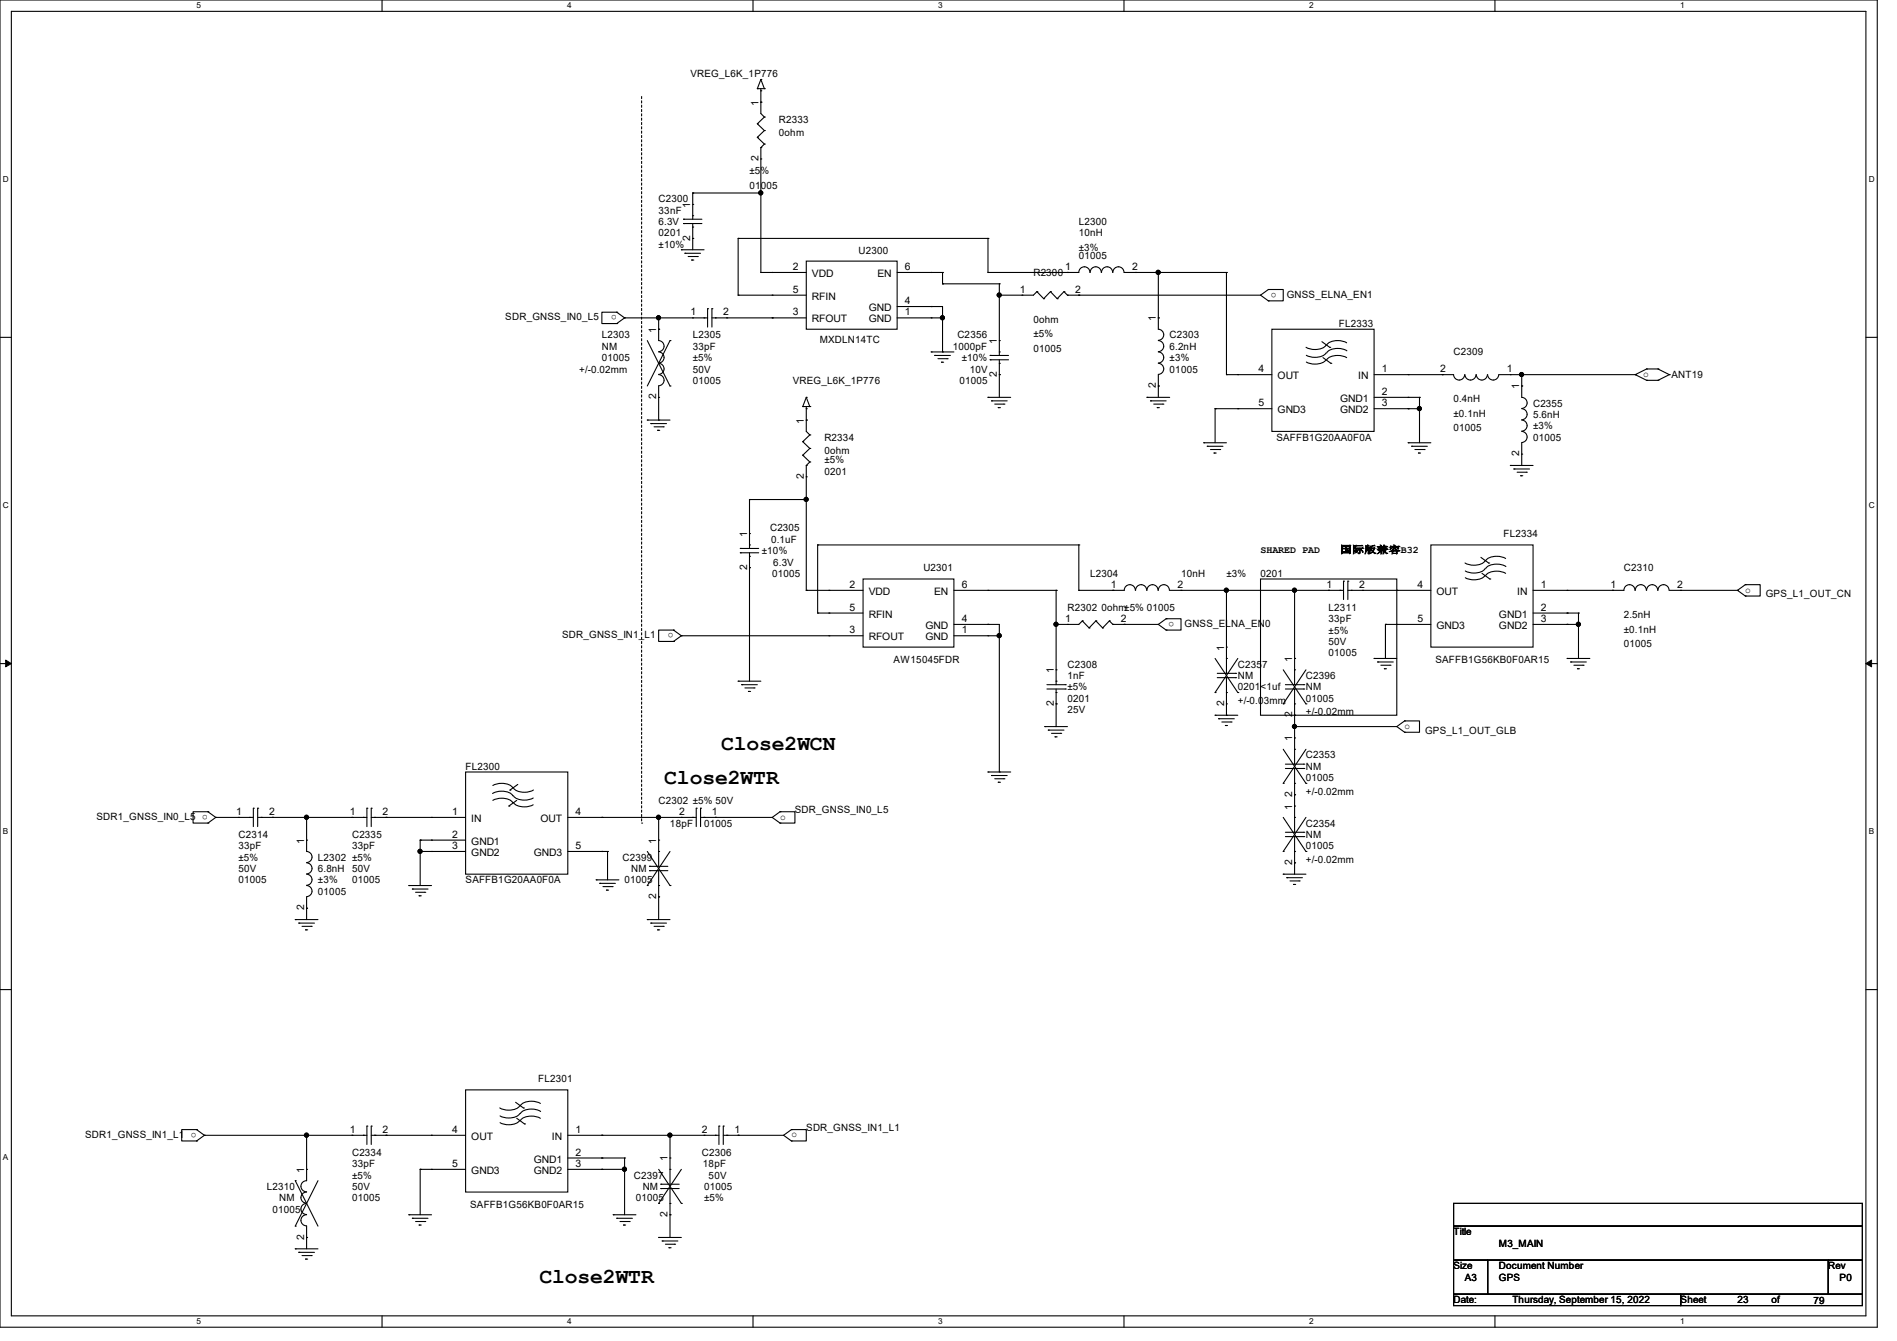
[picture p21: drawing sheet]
<svg xmlns="http://www.w3.org/2000/svg" width="297mm" height="210mm" viewBox="0 0 297 210" stroke-linecap="round" stroke-linejoin="round" font-family="sans-serif">
<defs><g id="words">
<g font-size="3.3">
<text x="112.9" y="117.4">Close2WCN</text>
<text x="104" y="122.8">Close2WTR</text>
<text x="84.5" y="201">Close2WTR</text>
</g>
<g font-size="1.6">
<text x="108.1" y="12.1">VREG_L6K_1P776</text>
<text x="118.7" y="16.5" transform="rotate(-90 118.7 16.5)">1</text>
<text x="122" y="19.2">R2333</text>
<text x="122" y="21.3">0ohm</text>
<text x="117.3" y="27.2">±5%</text>
<text x="117.3" y="29.6">01005</text>
<text x="118.7" y="25.2" transform="rotate(-90 118.7 25.2)">2</text>
<text x="103.1" y="31.7">C2300</text>
<text x="103.1" y="33.4">33nF</text>
<text x="103.1" y="35.2">6.3V</text>
<text x="108.1" y="32.6" transform="rotate(-90 108.1 32.6)">1</text>
<text x="168.9" y="35.2">L2300</text>
<text x="103.1" y="37">0201</text>
<text x="103.1" y="38.8">±10%</text>
<text x="108.1" y="37.7" transform="rotate(-90 108.1 37.7)">2</text>
<text x="134.4" y="39.8">U2300</text>
<text x="168.9" y="37">10nH</text>
<text x="168.9" y="39.3">±3%</text>
<text x="168.9" y="40.6">01005</text>
<text x="124.1" y="42.3">2</text>
<text x="124.1" y="45.9">5</text>
<text x="127.1" y="43.4">VDD</text>
<text x="127.1" y="47">RFIN</text>
<text x="137.4" y="43.4">EN</text>
<text x="141.7" y="47.6">4</text>
<text x="141.7" y="42.3">6</text>
<text x="159.7" y="45.9">1</text>
<text x="161.8" y="43.2">R2300</text>
<text x="166.8" y="42.3">1</text>
<text x="168.4" y="45.9">2</text>
<text x="177.2" y="42.3">2</text>
<text x="199.9" y="45.8" transform="rotate(-180 199.9 45.8)">o</text>
<text x="201.5" y="46.6">GNSS_ELNA_EN1</text>
<text x="79.1" y="50.2">SDR_GNSS_IN0_L5</text>
<text x="94.2" y="53">L2303</text>
<text x="96.6" y="49.4" transform="rotate(-180 96.6 49.4)">o</text>
<text x="102.7" y="52.1" transform="rotate(-90 102.7 52.1)">1</text>
<text x="108.1" y="49.4">1</text>
<text x="108.5" y="53">L2305</text>
<text x="113.2" y="49.4">2</text>
<text x="124.1" y="49.4">3</text>
<text x="127.1" y="50.5">RFOUT</text>
<text x="128.4" y="53.7">MXDLN14TC</text>
<text x="136" y="50.5">GND</text>
<text x="136" y="48.7">GND</text>
<text x="141.7" y="49.4">1</text>
<text x="149.9" y="53">C2356</text>
<text x="156.1" y="53.9" transform="rotate(-90 156.1 53.9)">1</text>
<text x="161.8" y="50.5">0ohm</text>
<text x="161.8" y="52.8">±5%</text>
<text x="181" y="50.3" transform="rotate(-90 181 50.3)">1</text>
<text x="183.1" y="53">C2303</text>
<text x="209.6" y="51.2">FL2333</text>
<text x="90.7" y="58.3">+/-0.02mm</text>
<text x="94.2" y="54.8">NM</text>
<text x="94.2" y="56.6">01005</text>
<text x="108.5" y="54.8">33pF</text>
<text x="108.5" y="58.3">50V</text>
<text x="108.5" y="56.6">±5%</text>
<text x="149.2" y="54.8">1000pF</text>
<text x="150.6" y="56.6">±10%</text>
<text x="151.8" y="58.3">10V</text>
<text x="156.1" y="59" transform="rotate(-90 156.1 59)">2</text>
<text x="161.8" y="55.1">01005</text>
<text x="183.1" y="54.8">6.2nH</text>
<text x="183.1" y="56.6">±3%</text>
<text x="183.1" y="58.3">01005</text>
<text x="197" y="58.3">4</text>
<text x="200" y="59.4">OUT</text>
<text x="212.6" y="59.4">IN</text>
<text x="216.4" y="58.3">1</text>
<text x="225.5" y="58.3">2</text>
<text x="227.6" y="55.7">C2309</text>
<text x="235.9" y="58.3">1</text>
<text x="257.3" y="59">o</text>
<text x="261.7" y="59.2">ANT19</text>
<text x="102.7" y="62.6" transform="rotate(-90 102.7 62.6)">2</text>
<text x="108.5" y="60.1">01005</text>
<text x="124.1" y="60.1">VREG_L6K_1P776</text>
<text x="150.2" y="60.1">01005</text>
<text x="181" y="60.8" transform="rotate(-90 181 60.8)">2</text>
<text x="197" y="63.6">5</text>
<text x="200" y="64.7">GND3</text>
<text x="209.8" y="64.7">GND2</text>
<text x="209.8" y="63">GND1</text>
<text x="216.4" y="63.6">3</text>
<text x="216.4" y="61.9">2</text>
<text x="227.6" y="63">0.4nH</text>
<text x="227.6" y="65.3">±0.1nH</text>
<text x="237.9" y="61" transform="rotate(-90 237.9 61)">1</text>
<text x="240" y="63.7">C2355</text>
<text x="240" y="65.5">5.6nH</text>
<text x="125.9" y="66.3" transform="rotate(-90 125.9 66.3)">1</text>
<text x="129.1" y="69">R2334</text>
<text x="129.1" y="71.1">0ohm</text>
<text x="199.9" y="69">SAFFB1G20AA0F0A</text>
<text x="227.6" y="67.6">01005</text>
<text x="237.9" y="71.5" transform="rotate(-90 237.9 71.5)">2</text>
<text x="240" y="67.2">±3%</text>
<text x="240" y="69">01005</text>
<text x="125.9" y="75" transform="rotate(-90 125.9 75)">2</text>
<text x="129.1" y="72.6">±5%</text>
<text x="129.1" y="74.3">0201</text>
<text x="120.6" y="83.2">C2305</text>
<text x="117" y="89.2" transform="rotate(-90 117 89.2)">2</text>
<text x="117" y="84.1" transform="rotate(-90 117 84.1)">1</text>
<text x="119.3" y="86.8">±10%</text>
<text x="120.7" y="85">0.1uF</text>
<text x="121.1" y="88.6">6.3V</text>
<text x="144.6" y="89.5">U2301</text>
<text x="197.4" y="86.6">SHARED PAD</text>
<text x="209.8" y="86.6">国际版兼容B32</text>
<text x="235.4" y="84.1">FL2334</text>
<text x="254.2" y="89.5">C2310</text>
<text x="120.9" y="90.3">01005</text>
<text x="133" y="92.1">2</text>
<text x="133" y="95.6">5</text>
<text x="136" y="93.2">VDD</text>
<text x="146.3" y="93.2">EN</text>
<text x="150.6" y="92.1">6</text>
<text x="167.1" y="95.7">R2302 0ohm±5% 01005</text>
<text x="170.7" y="90.3">L2304</text>
<text x="173.9" y="92.1">1</text>
<text x="184.4" y="92.1">2</text>
<text x="184.9" y="90.3">10nH</text>
<text x="192" y="90.3">±3%</text>
<text x="197.4" y="90.3">0201</text>
<text x="207.7" y="92.1">1</text>
<text x="208" y="95.7">L2311</text>
<text x="212.8" y="92.1">2</text>
<text x="221.9" y="92.1">4</text>
<text x="224.9" y="93.2">OUT</text>
<text x="237.5" y="93.2">IN</text>
<text x="241.3" y="92.1">1</text>
<text x="241.3" y="95.6">2</text>
<text x="252.1" y="92.1">1</text>
<text x="262.6" y="92.1">2</text>
<text x="273.3" y="92.8">o</text>
<text x="276.5" y="93.6">GPS_L1_OUT_CN</text>
<text x="88" y="100">SDR_GNSS_IN1_L1</text>
<text x="105.5" y="99.1" transform="rotate(-180 105.5 99.1)">o</text>
<text x="133" y="99.2">3</text>
<text x="136" y="100.3">RFOUT</text>
<text x="136" y="96.7">RFIN</text>
<text x="144.9" y="100.3">GND</text>
<text x="144.9" y="98.5">GND</text>
<text x="150.6" y="99.2">1</text>
<text x="150.6" y="97.4">4</text>
<text x="166.8" y="97.4">1</text>
<text x="175.5" y="97.4">2</text>
<text x="183.8" y="97.4" transform="rotate(-180 183.8 97.4)">o</text>
<text x="185.5" y="98.2">GNSS_ELNA_EN0</text>
<text x="191.6" y="101.9" transform="rotate(-90 191.6 101.9)">1</text>
<text x="208" y="97.5">33pF</text>
<text x="208" y="101">50V</text>
<text x="208" y="99.2">±5%</text>
<text x="221.9" y="97.4">5</text>
<text x="224.9" y="98.5">GND3</text>
<text x="234.7" y="98.5">GND2</text>
<text x="234.7" y="96.7">GND1</text>
<text x="241.3" y="97.4">3</text>
<text x="254.2" y="96.7">2.5nH</text>
<text x="254.2" y="99.1">±0.1nH</text>
<text x="254.2" y="101.3">01005</text>
<text x="139.9" y="103.8">AW15045FDR</text>
<text x="165" y="105.4" transform="rotate(-90 165 105.4)">1</text>
<text x="167.1" y="104.6">C2308</text>
<text x="167.1" y="106.3">1nF</text>
<text x="193.8" y="104.6">C2357</text>
<text x="193.8" y="106.3">NM</text>
<text x="202.3" y="103.7" transform="rotate(-90 202.3 103.7)">1</text>
<text x="204.5" y="106.3">C2396</text>
<text x="208" y="102.8">01005</text>
<text x="224.7" y="103.8">SAFFB1G56KB0F0AR15</text>
<text x="165" y="110.6" transform="rotate(-90 165 110.6)">2</text>
<text x="167.1" y="109.9">0201</text>
<text x="167.1" y="111.7">25V</text>
<text x="167.1" y="108.1">±5%</text>
<text x="191.6" y="110.6" transform="rotate(-90 191.6 110.6)">2</text>
<text x="193.8" y="108.1">0201&lt;1uf</text>
<text x="193.8" y="110.2">+/-0.03mm</text>
<text x="202.3" y="112.3" transform="rotate(-90 202.3 112.3)">2</text>
<text x="204.5" y="108.1">NM</text>
<text x="204.5" y="109.9">01005</text>
<text x="204.5" y="112">+/-0.02mm</text>
<text x="202.3" y="116.1" transform="rotate(-90 202.3 116.1)">1</text>
<text x="204.5" y="118.8">C2353</text>
<text x="219.9" y="114.1">o</text>
<text x="223.1" y="114.9">GPS_L1_OUT_GLB</text>
<text x="72.9" y="120.6">FL2300</text>
<text x="103.1" y="125.9">C2302 ±5% 50V</text>
<text x="202.3" y="124.8" transform="rotate(-90 202.3 124.8)">2</text>
<text x="204.5" y="120.6">NM</text>
<text x="204.5" y="122.3">01005</text>
<text x="204.5" y="124.5">+/-0.02mm</text>
<text x="15.1" y="128.4">SDR1_GNSS_IN0_L5</text>
<text x="32.6" y="127.6" transform="rotate(-180 32.6 127.6)">o</text>
<text x="37" y="127.6">1</text>
<text x="37.3" y="131.2">C2314</text>
<text x="42.1" y="127.6">2</text>
<text x="54.8" y="127.6">1</text>
<text x="55.1" y="131.2">C2335</text>
<text x="59.9" y="127.6">2</text>
<text x="70.8" y="127.6">1</text>
<text x="70.8" y="131.2">2</text>
<text x="73.8" y="128.7">IN</text>
<text x="84.6" y="128.7">OUT</text>
<text x="90.1" y="127.6">4</text>
<text x="104.9" y="129.5">18pF</text>
<text x="106.3" y="127.6">2</text>
<text x="110.2" y="129.5">01005</text>
<text x="111.5" y="127.6">1</text>
<text x="122.1" y="128.4">o</text>
<text x="124.5" y="127.3">SDR_GNSS_IN0_L5</text>
<text x="202.3" y="126.8" transform="rotate(-90 202.3 126.8)">1</text>
<text x="204.5" y="129.5">C2354</text>
<text x="204.5" y="131.2">NM</text>
<text x="37.3" y="133">33pF</text>
<text x="37.3" y="136.6">50V</text>
<text x="37.3" y="134.8">±5%</text>
<text x="47.6" y="132.1" transform="rotate(-90 47.6 132.1)">1</text>
<text x="49.8" y="134.8">L2302 ±5%</text>
<text x="49.8" y="136.6">6.8nH</text>
<text x="55.1" y="133">33pF</text>
<text x="55.1" y="136.6">50V</text>
<text x="70.8" y="133">3</text>
<text x="73.8" y="134.1">GND2</text>
<text x="73.8" y="132.3">GND1</text>
<text x="83.6" y="134.1">GND3</text>
<text x="90.1" y="133">5</text>
<text x="97.4" y="134.8">C2399</text>
<text x="98.8" y="136.6">NM</text>
<text x="102.7" y="132.1" transform="rotate(-90 102.7 132.1)">1</text>
<text x="202.3" y="135.5" transform="rotate(-90 202.3 135.5)">2</text>
<text x="204.5" y="133">01005</text>
<text x="204.5" y="135.1">+/-0.02mm</text>
<text x="37.3" y="138.3">01005</text>
<text x="47.6" y="142.6" transform="rotate(-90 47.6 142.6)">2</text>
<text x="49.8" y="138.3">±3%</text>
<text x="49.8" y="140.1">01005</text>
<text x="55.1" y="138.3">01005</text>
<text x="72.9" y="138.3">SAFFB1G20AA0F0A</text>
<text x="97.8" y="138.3">01005</text>
<text x="102.7" y="140.8" transform="rotate(-90 102.7 140.8)">2</text>
<text x="84.3" y="169.5">FL2301</text>
<text x="13.3" y="178.2">SDR1_GNSS_IN1_L1</text>
<text x="30.8" y="177.4" transform="rotate(-180 30.8 177.4)">o</text>
<text x="54.8" y="177.4">1</text>
<text x="59.9" y="177.4">2</text>
<text x="70.8" y="177.4">4</text>
<text x="73.8" y="178.5">OUT</text>
<text x="86.4" y="178.5">IN</text>
<text x="90.1" y="177.4">1</text>
<text x="109.9" y="177.4">2</text>
<text x="115" y="177.4">1</text>
<text x="123.9" y="178.1">o</text>
<text x="126.2" y="177.1">SDR_GNSS_IN1_L1</text>
<text x="47.6" y="183.7" transform="rotate(-90 47.6 183.7)">1</text>
<text x="55.1" y="181">C2334</text>
<text x="55.1" y="182.8">33pF</text>
<text x="55.1" y="184.6">±5%</text>
<text x="70.8" y="182.8">5</text>
<text x="73.8" y="183.9">GND3</text>
<text x="83.6" y="183.9">GND2</text>
<text x="83.6" y="182.1">GND1</text>
<text x="90.1" y="182.8">3</text>
<text x="90.1" y="181">2</text>
<text x="99.2" y="184.6">C2397</text>
<text x="104.5" y="181.9" transform="rotate(-90 104.5 181.9)">1</text>
<text x="109.9" y="181">C2306</text>
<text x="110.1" y="182.8">18pF</text>
<text x="111" y="184.6">50V</text>
<text x="41.8" y="186.3">L2310</text>
<text x="42.7" y="189.9">01005</text>
<text x="43.7" y="188.1">NM</text>
<text x="55.1" y="188.1">01005</text>
<text x="55.1" y="186.3">50V</text>
<text x="73.6" y="189.2">SAFFB1G56KB0F0AR15</text>
<text x="99.6" y="188.1">01005</text>
<text x="100.6" y="186.3">NM</text>
<text x="104.5" y="190.6" transform="rotate(-90 104.5 190.6)">2</text>
<text x="110.2" y="186.3">01005</text>
<text x="110.2" y="188.1">±5%</text>
<text x="47.6" y="194.1" transform="rotate(-90 47.6 194.1)">2</text>
<text x="227.6" y="193.5">Title</text>
<text x="234.7" y="195.2">M3_MAIN</text>
<text x="227.6" y="198.8">Size</text>
<text x="229.4" y="200.6">A3</text>
<text x="234.7" y="198.8">Document Number</text>
<text x="234.7" y="200.6">GPS</text>
<text x="286.3" y="198.8">Rev</text>
<text x="288" y="200.6">P0</text>
<text x="227.6" y="204.1">Date:</text>
<text x="236.8" y="204.1">Thursday, September 15, 2022</text>
<text x="263.1" y="204.1">Sheet</text>
<text x="272" y="204.1">23</text>
<text x="277.4" y="204.1">of</text>
<text x="283.9" y="204.3">79</text>
</g>
<g font-size="1.3">
<text x="30.8" y="1.3">5</text>
<text x="88.8" y="1.3">4</text>
<text x="146.9" y="1.3">3</text>
<text x="205" y="1.3">2</text>
<text x="263.1" y="1.3">1</text>
<text x=".5" y="28.4">D</text>
<text x="292.6" y="28.4">D</text>
<text x=".5" y="79.5">C</text>
<text x="292.6" y="79.5">C</text>
<text x=".5" y="130.6">B</text>
<text x="292.6" y="130.6">B</text>
<text x=".5" y="181.7">A</text>
<text x="30.8" y="207.4">5</text>
<text x="88.8" y="207.4">4</text>
<text x="146.9" y="207.4">3</text>
<text x="205" y="207.4">2</text>
<text x="263.1" y="207.4">1</text>
</g>
</g></defs>
<path d="M0 0h293.9v207.9h-293.9zM1.8 1.8h290.3v204.3h-290.3z" fill="none" stroke="#000" stroke-width=".17"/>
<g fill="#fff">
<path d="M30.8 .2h.7v1.4h-.7z"/>
<path d="M30.8 206.2h.7v1.4h-.7z"/>
</g>
<path d="M59.8 0v1.8M59.8 206.1v1.8" fill="none" stroke="#000" stroke-width=".17"/>
<g fill="#fff">
<path d="M88.8 .2h.7v1.4h-.7z"/>
<path d="M88.8 206.2h.7v1.4h-.7z"/>
</g>
<path d="M117.9 0v1.8M117.9 206.1v1.8" fill="none" stroke="#000" stroke-width=".17"/>
<g fill="#fff">
<path d="M146.9 .2h.7v1.4h-.7z"/>
<path d="M146.9 206.2h.7v1.4h-.7z"/>
</g>
<path d="M176 0v1.8M176 206.1v1.8" fill="none" stroke="#000" stroke-width=".17"/>
<g fill="#fff">
<path d="M205 .2h.7v1.4h-.7z"/>
<path d="M205 206.2h.7v1.4h-.7z"/>
</g>
<path d="M234.1 0v1.8M234.1 206.1v1.8" fill="none" stroke="#000" stroke-width=".17"/>
<g fill="#fff">
<path d="M263.1 .2h.6v1.4h-.6z"/>
<path d="M263.1 206.2h.6v1.4h-.6z"/>
<path d="M.5 27.3h.9v1.4h-.9z"/>
<path d="M292.6 27.3h.9v1.4h-.9z"/>
<path d="M.5 78.4h.9v1.4h-.9z"/>
<path d="M292.6 78.4h.9v1.4h-.9z"/>
</g>
<path d="M0 52.8h1.8M292.1 52.8h1.8" fill="none" stroke="#000" stroke-width=".17"/>
<g fill="#fff">
<path d="M.5 129.5h.8v1.4h-.8z"/>
<path d="M292.6 129.5h.8v1.4h-.8z"/>
</g>
<path d="M0 103.9h1.8M292.1 103.9h1.8" fill="none" stroke="#000" stroke-width=".17"/>
<path d="M.9 103.4l.9 .5-.9 .5zM292.1 103.9l.9-.5v1z" fill="#000" stroke="#000" stroke-width=".16"/>
<path d="M.5 180.5h.8v1.4h-.8z" fill="#fff"/>
<g fill="none" stroke="#000" stroke-width=".17">
<path d="M118.6 13.9h.1M118.6 19.4h.1M118.6 13.9h1.1M118.6 19.4l1.1 1M119.1 14.2h.1M119.1 12.4h.1M119.1 16h.1M119.1 13.9v3.9l.6 .5M119.1 12.4l-.5 1.5M119.1 12.4l.6 1.5M119.7 13.9h.1M119.7 18.3h.1"/>
<path d="M119.7 18.3l-1.1 1.1M106.7 39.1h.1M106.7 39.1h3.5M107 34.3h.1M107 35h.1M107 34.3h2.9M107 35h2.9M107.2 39.7h.1M107.2 39.7h2.5M108.5 33.8h.1M108.5 35.6h.1M108.5 32h.1"/>
<path d="M108.5 37.3h.1M108.5 30.2h.1M108.5 30.2v4.1M108.5 35v4.1M108.5 30.2h10.6M115.6 37.3h.1M115.6 37.3v8.9M115.6 37.3h39.1M118.6 21.5h.1M118.6 21.5l1.1 1.1M119.1 23.1h.1M119.1 24.9h.1"/>
<path d="M119.1 30.2h.1M119.1 23.1v19.6M119.7 20.4h.1M119.7 22.6h.1M119.7 20.4l-1.1 1.1M119.7 22.6l-.6 .5M154.7 37.3h.1M154.7 37.3v5.4M96.6 50.7h.1M96.6 48.9h.1M96.6 48.9h-2.4v1.8h2.4M96.6 48.9l1.2 .9"/>
<path d="M97.8 49.8h.1M97.8 49.8l-1.2 .9M97.8 49.8h13M101.3 53.3l3.6 7.2M103.1 49.8v3.5a.87 .87 0 0 1 .9 .9 .87 .87 0 0 1-.9 .9M103.1 55.1a.87 .87 0 0 1 .9 .9 .87 .87 0 0 1-.9 .9M103.1 56.9a.87 .87 0 0 1 .9 .9 .87 .87 0 0 1-.9 .8M103.1 58.7a.87 .87 0 0 1 .9 .8 .87 .87 0 0 1-.9 .9M103.1 51.6h.1M103.1 49.8h.1M104.9 53.3h.1M104.9 53.3l-3.6 7.2"/>
<path d="M107.7 40.2h1.5M108.3 40.7h.1M108.3 40.7h.3M108.5 49.8h.1M109.2 40.2h.1M110.2 49.8h.1M110.8 48.3h.1M110.8 48.3v2.9M111.5 48.3h.1M111.5 49.8h14.7M111.5 48.3v2.9M112 49.8h.1"/>
<path d="M113.8 49.8h.1M115.6 46.2h.1M115.6 46.2h10.6M119.1 42.7h.1M119.1 42.7h7.1M120.9 42.7h.1M120.9 49.8h.1M120.9 46.2h.1M126.2 40.9h14.3v10.7h-14.3zM140.5 49.8h7.1M140.5 42.7h7.1M140.5 48h7.1v7.1"/>
<path d="M145.8 55.1h.1M145.8 49.8h.1M145.8 48h.1M145.8 42.7h.1M145.8 55.1h3.6M146.3 55.7h.1M146.3 55.7h2.5M146.9 56.2h1.4M147.4 56.7h.1M147.4 56.7h.3M147.6 49.8h.1M147.6 44.4h.1"/>
<path d="M147.6 55.1h.1M147.6 42.7h.1M147.6 42.7v1.7M147.6 44.4h8.9M148.3 56.2h.1M154.7 42.7h14.2a.87 .87 0 0 1 .9-.9 .87 .87 0 0 1 .8 .9M154.7 42.7h.1M155 55.7h.1M155 56.3h.1M155 55.7h2.9M155 56.3h2.9M156.5 55.1h.1"/>
<path d="M156.5 56.9h.1M156.5 53.3h.1M156.5 58.7h.1M156.5 44.4h.1M156.5 46.2h.1M156.5 44.4v11.3M156.5 56.3v5.9M160 46.2h.1M162.3 45.7h.1M162.3 45.7l-.5 .5h-5.3M162.3 45.7l1.1 1.1M163.4 46.8h.1"/>
<path d="M164.5 45.7h.1M164.5 45.7l-1.1 1.1M164.5 45.7l1 1.1M165.5 46.8h.1M166.6 45.7h.1M166.6 45.7l-1.1 1.1M166.6 45.7l.5 .5M167.1 42.7h.1M167.1 46.2h.1M167.1 46.2h30.3M168.9 46.2h.1M172.4 42.7a.87 .87 0 0 0-.8-.9 .87 .87 0 0 0-.9 .9"/>
<path d="M174.2 42.7a.87 .87 0 0 0-.9-.9 .87 .87 0 0 0-.8 .9M176 42.7a.87 .87 0 0 0-.9-.9 .87 .87 0 0 0-.9 .9M176 42.7h16M177.8 42.7h.1M181.4 42.7v8.9a.87 .87 0 0 1 .8 .8 .87 .87 0 0 1-.8 .9M181.4 53.3a.87 .87 0 0 1 .8 .9 .87 .87 0 0 1-.8 .9M181.4 55.1a.87 .87 0 0 1 .8 .9 .87 .87 0 0 1-.8 .9M181.4 56.9a.87 .87 0 0 1 .8 .9 .87 .87 0 0 1-.8 .8M181.4 49.8h.1M181.4 42.7h.1M181.4 58.7v3.5M192 42.7h.1"/>
<path d="M192 58.7h.1M192 58.7h7.1M192 42.7v16M193.8 58.7h.1M197.4 46.2l1.2 .9M198.6 47.1h.1M198.6 45.3h.1M198.6 45.3h2.3v1.8h-2.3M198.6 45.3l-1.2 .9M199.1 51.6h16v16h-16zM207 53.5l1.2 .9M207.1 56l1.3 .9"/>
<path d="M207.6 55.3a2.59 2.59 0 0 1-3.1 .3M207.6 56.3a2.59 2.59 0 0 1-3.1 .4M207.6 54.1a2.6 2.6 0 0 1-3.1 .3M208.2 54.4h.1M208.4 56.9h.1M210.8 53.7a2.9 2.9 0 0 0-2.9 .1l-.2 .3M210.8 56a2.93 2.93 0 0 0-2.9 .1l-.2 .3M210.9 54.9a2.88 2.88 0 0 0-3 .2l-.2 .2M215.1 58.7h12.5a.87 .87 0 0 0 .9 .8 .87 .87 0 0 0 .8-.8M220.5 58.7h.1M225.8 58.7h.1M229.4 58.7a.87 .87 0 0 0 .8 .8 .87 .87 0 0 0 .9-.8"/>
<path d="M231.1 58.7a.87 .87 0 0 0 .9 .8 .87 .87 0 0 0 .9-.8M232.9 58.7a.87 .87 0 0 0 .9 .8 .87 .87 0 0 0 .9-.8M234.7 58.7h21.3M236.5 58.7h.1M238.3 58.7v3.5a.87 .87 0 0 1 .8 .9 .87 .87 0 0 1-.8 .9M238.3 58.7h.1M256 58.7h.1M256 58.7l1.8 .9M257.8 57.8h.1M257.8 59.6h.1M257.8 57.8l-1.8 .9M257.8 57.8h1.8"/>
<path d="M257.8 59.6h1.8M259.6 57.8h.1M259.6 59.6h.1M259.6 57.8l1.8 .9M261.4 58.7h.1M261.4 58.7l-1.8 .9M101.3 65.8h.1M101.3 65.8h3.6M101.9 66.3h.1M101.9 66.3h2.5M102.4 66.8h1.4M103 67.4h.1"/>
<path d="M103 67.4h.3M103.1 62.2h.1M103.1 65.8h.1M103.1 60.5v5.3M103.8 66.8h.1M104.9 60.5h.1M117.3 78.2h.1M117.3 78.2v7.7M117.3 78.2h8.9M125.7 63.7h.1M125.7 69.2h.1M125.7 71.3h.1"/>
<path d="M125.7 63.7h1.1M125.7 69.2l1.1 1M125.7 71.3l1.1 1M126.2 64h.1M126.2 62.2h.1M126.2 72.9h.1M126.2 65.8h.1M126.2 74.7h.1M126.2 78.2h.1M126.2 63.7v3.9l.6 .5M126.2 72.9v19.6M126.2 62.2l-.5 1.5"/>
<path d="M126.2 62.2l.6 1.5M126.8 63.7h.1M126.8 68.1h.1M126.8 70.2h.1M126.8 72.3h.1M126.8 68.1l-1.1 1.1M126.8 70.2l-1.1 1.1M126.8 72.3l-.6 .6M154.7 62.2h.1M154.7 62.2h3.5M155.2 62.8h.1M155.2 62.8h2.5"/>
<path d="M155.7 63.3h1.5M156.3 63.8h.1M156.3 63.8h.3M157.2 63.3h.1M179.6 62.2h.1M179.6 62.2h3.5M180.1 62.8h.1M180.1 62.8h2.5M180.6 63.3h1.5M181.2 63.8h.1M181.2 63.8h.3M181.4 60.5h.1"/>
<path d="M182.1 63.3h.1M188.5 69.3h.1M188.5 69.3h3.5M189 69.9h.1M189 69.9h2.5M189.5 70.4h1.5M190.1 71h.1M190.1 71h.3M190.2 64h.1M190.2 64h8.9M190.2 64v5.3M191 70.4h.1"/>
<path d="M193.8 64h.1M215.1 62.2h7.1M215.1 64h7.1M220.5 69.3h.1M220.5 64h.1M220.5 62.2h.1M220.5 69.3h3.5M221 69.9h.1M221 69.9h2.5M221.5 70.4h1.5M222.1 71h.1M222.1 71h.3"/>
<path d="M222.2 64h.1M222.2 62.2h.1M222.2 62.2v7.1M223 70.4h.1M236.5 72.9h.1M236.5 72.9h3.5M237 73.4h.1M237 73.4h2.5M237.5 74h1.5M238.1 74.5h.1M238.1 74.5h.3M238.3 64a.87 .87 0 0 1 .8 .9 .87 .87 0 0 1-.8 .8"/>
<path d="M238.3 65.8a.87 .87 0 0 1 .8 .9 .87 .87 0 0 1-.8 .8M238.3 67.6a.87 .87 0 0 1 .8 .8 .87 .87 0 0 1-.8 .9M238.3 60.5h.1M238.3 71.1h.1M238.3 72.9h.1M238.3 69.3v3.6M239 74h.1M105.5 98.7h.1M105.5 98.7h-2.4v1.8h2.4M105.5 98.7l1.2 .9M106.7 99.6h.1M106.7 99.6l-1.2 .9"/>
<path d="M106.7 99.6h28.4M115.9 85.9h.1M115.9 86.6h.1M115.9 85.9h2.9M115.9 86.6h2.9M117.3 85.3h.1M117.3 87.1h.1M117.3 83.6h.1M117.3 88.9h.1M117.3 86.6v20.1M126.2 92.5h.1M126.2 92.5h8.9"/>
<path d="M128 96h.1M128 85.3h.1M128 96h7.1M128 85.3v10.7M128 85.3h40.9M129.8 92.5h.1M129.8 99.6h.1M129.8 96h.1M135.1 90.7h14.3v10.6h-14.3zM149.4 92.5h16M149.4 97.8h7.1v23.1M149.4 99.6h7.1"/>
<path d="M154.7 99.6h.1M154.7 97.8h.1M154.7 92.5h.1M156.5 99.6h.1M165.4 92.5h.1M165.4 97.8h.1M165.4 92.5v14.7M167.1 97.8h.1M168.9 92.5h7.1a.87 .87 0 0 1 .9-.9 .87 .87 0 0 1 .9 .9M168.9 85.3h.1M168.9 92.5h.1M168.9 85.3v7.2"/>
<path d="M169.5 97.2h.1M169.5 97.2l-.6 .6h-3.5M169.5 97.2l1 1.1M170.5 98.3h.1M171.6 97.2h.1M171.6 97.2l-1.1 1.1M171.6 97.2l1 1.1M172.6 98.3h.1M173.7 97.2h.1M173.7 97.2l-1.1 1.1M173.7 97.2l.5 .6M174.2 92.5h.1"/>
<path d="M174.2 97.8h.1M174.2 97.8h7.2M176 97.8h.1M177.8 92.5a.87 .87 0 0 1 .9-.9 .87 .87 0 0 1 .8 .9M179.6 92.5a.87 .87 0 0 1 .8-.9 .87 .87 0 0 1 .9 .9M181.4 92.5a.87 .87 0 0 1 .8-.9 .87 .87 0 0 1 .9 .9M181.4 97.8l1.2 .9M182.6 98.7h.1M182.6 96.9h.1M182.6 96.9h2.3v1.8h-2.3M182.6 96.9l-1.2 .9M183.1 92.5h27.3"/>
<path d="M184.9 92.5h.1M192 92.5h.1M192 92.5v13M197.4 90.7h21.3v21.3h-21.3zM202.7 92.5h.1M202.7 92.5v14.7M208 92.5h.1M209.8 92.5h.1M210.4 91h.1M210.4 91v2.9M211 91h.1M211 91v2.9"/>
<path d="M211 92.5h13M211.6 92.5h.1M213.4 92.5h.1M216.9 97.8h.1M216.9 97.8h7.1M216.9 97.8v5.3M218.7 92.5h.1M218.7 97.8h.1M224 85.3h16v16h-16zM231.9 87.3l1.2 .9M232 89.8l1.3 .9M232.5 89.1a2.59 2.59 0 0 1-3.1 .3"/>
<path d="M232.5 90.1a2.59 2.59 0 0 1-3.1 .4M232.5 87.8a2.6 2.6 0 0 1-3.1 .4M233.1 88.2h.1M233.3 90.7h.1M235.7 87.5a2.9 2.9 0 0 0-2.9 .1l-.2 .2M235.7 89.8a2.93 2.93 0 0 0-2.9 .1l-.2 .2M235.8 88.7a2.88 2.88 0 0 0-3 .1l-.2 .3M240 92.5h14.3a.87 .87 0 0 1 .8-.9 .87 .87 0 0 1 .9 .9M240 97.8h7.1M240 96h7.1M245.4 92.5h.1M245.4 97.8h.1"/>
<path d="M245.4 96h.1M247.1 97.8h.1M247.1 96h.1M247.1 96v7.1M252.5 92.5h.1M256 92.5a.87 .87 0 0 1 .9-.9 .87 .87 0 0 1 .9 .9M257.8 92.5a.87 .87 0 0 1 .9-.9 .87 .87 0 0 1 .8 .9M259.6 92.5a.87 .87 0 0 1 .9-.9 .87 .87 0 0 1 .8 .9M261.4 92.5h10.6M263.1 92.5h.1M272 92.5h.1M272 92.5l1.3 .8"/>
<path d="M273.3 91.6h.1M273.3 93.3h.1M273.3 91.6h2.3v1.7h-2.3M273.3 91.6l-1.3 .9M105.5 100.5h.1M115.6 106.7h.1M115.6 106.7h3.5M116.1 107.2h.1M116.1 107.2h2.5M116.6 107.7h1.5M117.2 108.3h.1M117.2 108.3h.3"/>
<path d="M118.1 107.7h.1M163.6 113.8h.1M163.6 113.8h3.5M163.9 107.2h2.9M163.9 107.9h2.9M164.1 114.3h.1M164.1 114.3h2.5M164.6 114.9h1.5M165.2 115.4h.1M165.2 115.4h.3M165.4 106.7h.1M165.4 108.5h.1"/>
<path d="M165.4 104.9h.1M165.4 110.2h.1M165.4 107.9v5.9M166.1 114.9h.1M166.8 107.2h.1M166.8 107.9h.1M190.2 112h.1M190.2 108.5h.1M190.2 112h3.6M190.2 103.1l3.6 5.4M190.6 105.5h2.9M190.6 106.1h2.9"/>
<path d="M190.8 112.6h.1M190.8 112.6h2.5M191.3 113.1h1.4M191.9 113.6h.1M191.9 113.6h.3M192 103.1h.1M192 108.5h.1M192 101.3h.1M192 110.2h.1M192 112h.1M192 106.1v5.9M192.7 113.1h.1"/>
<path d="M193.5 105.5h.1M193.5 106.1h.1M193.8 108.5h.1M193.8 103.1l-3.6 5.4M200.9 110.2h.1M200.9 117.3l3.6 5.4M200.9 104.9l3.6 5.3M201.3 107.2h2.8M201.3 107.9h2.8M201.3 119.7h2.8M202.7 117.3h.1M202.7 115.6h.1"/>
<path d="M202.7 104.9h.1M202.7 110.2h.1M202.7 103.1h.1M202.7 112h.1M202.7 113.8h.1M202.7 113.8h16M202.7 107.9v11.8M204.1 119.7h.1M204.1 107.2h.1M204.1 107.9h.1M204.5 110.2h.1M204.5 117.3l-3.6 5.4"/>
<path d="M204.5 104.9l-3.6 5.3M215.1 103.1h.1M215.1 103.1h3.6M215.7 103.7h.1M215.7 103.7h2.4M216.2 104.2h1.4M216.7 104.7h.1M216.7 104.7h.4M217.6 104.2h.1M218.7 113.8l1.2 .9M219.9 112.9h.1M219.9 114.7h.1"/>
<path d="M219.9 112.9h2.3v1.8h-2.3M219.9 112.9l-1.2 .9M245.4 103.1h.1M245.4 103.1h3.5M245.9 103.7h.1M245.9 103.7h2.5M246.4 104.2h1.5M247 104.7h.1M247 104.7h.3M247.9 104.2h.1M32.6 128.9h.1M32.6 127.1h.1"/>
<path d="M32.6 127.1h-2.4v1.8h2.4M32.6 127.1l1.2 .9M33.8 128h.1M33.8 128l-1.2 .9M33.8 128h5.9M37.3 128h.1M39.1 128h.1M39.7 126.6h.1M39.7 126.6v2.9M40.3 126.6h.1M40.3 128h17.1M40.3 126.6v2.9"/>
<path d="M40.9 128h.1M42.7 128h.1M48 128v5.3a.87 .87 0 0 1 .9 .9 .87 .87 0 0 1-.9 .9M48 135.1a.87 .87 0 0 1 .9 .9 .87 .87 0 0 1-.9 .9M48 136.9a.87 .87 0 0 1 .9 .9 .87 .87 0 0 1-.9 .8M48 138.7a.87 .87 0 0 1 .9 .9 .87 .87 0 0 1-.9 .8M48 131.6h.1M48 128h.1M55.1 128h.1M56.9 128h.1M57.4 126.6h.1M57.4 126.6v2.9"/>
<path d="M58.1 126.6h.1M58.1 126.6v2.9M58.1 128h14.8M58.7 128h.1M60.5 128h.1M64 138.7h.1M64 138.7h3.6M64.6 139.2h.1M64.6 139.2h2.4M65.1 139.7h1.4M65.8 131.6h.1M65.8 133.3h.1"/>
<path d="M65.8 133.3h7.1M65.8 131.6h7.1M65.8 131.6v7.1M66.5 139.7h.1M67.6 128h.1M67.6 133.3h.1M67.6 131.6h.1M72.9 120.9h16v16h-16zM77.1 124.3a2.89 2.89 0 0 1 3 .1l.2 .2M77.2 123a2.9 2.9 0 0 1 2.9 .2l.2 .2M77.2 125.3a2.93 2.93 0 0 1 2.9 .2l.2 .2M79.7 126.2h.1"/>
<path d="M79.8 123.7h.1M80.4 124.6a2.6 2.6 0 0 0 3.1 .4M80.4 125.7a2.6 2.6 0 0 0 3.1 .3M80.4 123.4a2.59 2.59 0 0 0 3.1 .3M80.9 125.3l-1.2 .9M81.1 122.9l-1.3 .8M88.9 128h20.1M88.9 133.3h6.2M93.3 137.8h.1M93.3 137.8h3.6M93.9 138.3h.1M93.9 138.3h2.5"/>
<path d="M94.2 128h.1M94.2 133.3h.1M94.4 138.9h1.4M95 139.4h.1M95 139.4h.3M95.1 133.3h.1M95.1 133.3v4.5M95.8 138.9h.1M101.3 138.7h.1M101.3 133.3l3.6 5.4M101.7 135.7h.1M101.7 136.4h.1"/>
<path d="M101.7 135.7h2.9M101.7 136.4h2.9M103.1 133.3h.1M103.1 138.7h.1M103.1 131.6h.1M103.1 128h.1M103.1 128v7.7M103.1 136.4v7.6M104.9 138.7h.1M104.9 133.3l-3.6 5.4M106.7 128h.1M108.5 128h.1"/>
<path d="M109 126.6h.1M109 126.6v2.9M109.7 126.6h.1M109.7 128h11.2M109.7 126.6v2.9M110.2 128h.1M112 128h.1M120.9 128l1.2 .9M122.1 127.1h.1M122.1 128.9h.1M122.1 127.1h2.4v1.8h-2.4M122.1 127.1l-1.2 .9"/>
<path d="M154.7 120.9h.1M154.7 120.9h3.5M155.2 121.5h.1M155.2 121.5h2.5M155.7 122h1.5M156.3 122.5h.1M156.3 122.5h.3M156.5 120.9h.1M157.2 122h.1M200.9 136.9h.1M200.9 122.7h.1M200.9 133.3h.1"/>
<path d="M200.9 136.9h3.6M200.9 128l3.6 5.3M201.3 120.4h2.8M201.3 130.3h2.8M201.3 131h2.8M201.5 137.5h.1M201.5 137.5h2.4M202 138h1.4M202.5 138.5h.1M202.5 138.5h.4M202.7 122.7h.1M202.7 124.5h.1"/>
<path d="M202.7 128h.1M202.7 133.3h.1M202.7 126.2h.1M202.7 135.1h.1M202.7 120.4v9.9M202.7 131v5.9M203.4 138h.1M204.1 120.4h.1M204.1 130.3h.1M204.1 131h.1M204.5 122.7h.1M204.5 133.3h.1"/>
<path d="M204.5 128l-3.6 5.3M0 155h1.8M46.2 144h.1M46.2 144h3.6M46.8 144.6h.1M46.8 144.6h2.4M47.3 145.1h1.4M47.8 145.6h.1M47.8 145.6h.4M48 142.2h.1M48 140.5v3.5M48.7 145.1h.1"/>
<path d="M65.6 140.3h.1M65.6 140.3h.4M101.3 144h.1M101.3 144h3.6M101.9 144.6h.1M101.9 144.6h2.5M102.4 145.1h1.4M103 145.6h.1M103 145.6h.3M103.1 140.5h.1M103.8 145.1h.1M292.1 155h1.8"/>
<path d="M30.8 178.7h.1M30.8 176.9h.1M30.8 176.9h-2.4v1.8h2.4M30.8 176.9l1.2 .9M32 177.8h.1M32 177.8l-1.2 .9M32 177.8h25.4M48 177.8v7.1a.87 .87 0 0 0-.9 .9 .87 .87 0 0 0 .9 .8M48 177.8h.1M55.1 177.8h.1M56.9 177.8h.1M57.4 176.4h.1"/>
<path d="M57.4 176.4v2.8M58.1 176.4h.1M58.1 176.4v2.8M58.1 177.8h14.8M58.7 177.8h.1M60.5 177.8h.1M67.6 177.8h.1M72.9 170.7h16v16h-16zM80.7 172.6l1.3 .9M80.9 175.1l1.2 .9M81.4 174.4a2.59 2.59 0 0 1-3.1 .4M81.4 175.5a2.59 2.59 0 0 1-3.1 .3"/>
<path d="M81.4 173.2a2.6 2.6 0 0 1-3.2 .3M82 173.5h.1M82.1 176h.1M84.6 172.8a2.9 2.9 0 0 0-3 .2l-.1 .2M84.6 175.1a2.93 2.93 0 0 0-2.9 .2l-.2 .2M84.6 174.1a2.88 2.88 0 0 0-3 .1l-.1 .2M88.9 177.8h23.7M94.2 177.8h.1M104.9 177.8h.1M104.9 177.8v7.7M110.2 177.8h.1M112 177.8h.1"/>
<path d="M112.6 176.4h.1M112.6 176.4v2.8M113.2 176.4h.1M113.2 177.8h9.5M113.2 176.4v2.8M113.8 177.8h.1M115.6 177.8h.1M122.7 177.8l1.2 .9M123.9 176.9h.1M123.9 178.7h.1M123.9 176.9h2.3v1.8h-2.3M123.9 176.9l-1.2 .9"/>
<path d="M46.2 195.6h.1M46.2 184.9h.1M46.2 192h.1M46.2 195.6h3.6M46.2 184.9l3.6 7.1M46.8 196.1h.1M46.8 196.1h2.4M47.3 196.6h1.4M47.8 197.2h.1M47.8 197.2h.4M48 186.7a.87 .87 0 0 0-.9 .9 .87 .87 0 0 0 .9 .8M48 188.5a.87 .87 0 0 0-.9 .8 .87 .87 0 0 0 .9 .9"/>
<path d="M48 190.2a.87 .87 0 0 0-.9 .9 .87 .87 0 0 0 .9 .9M48 183.1h.1M48 193.8h.1M48 192v3.6M48.7 196.6h.1M49.8 184.9l-3.6 7.1M64 190.2h.1M64 190.2h3.6M64.6 190.8h.1M64.6 190.8h2.4M65.1 191.3h1.4M65.6 191.9h.1"/>
<path d="M65.6 191.9h.4M65.8 183.1h.1M65.8 183.1h7.1M65.8 183.1v7.1M66.5 191.3h.1M67.6 183.1h.1M88.9 183.1h8.9M88.9 181.4h8.9M94.2 183.1h.1M94.2 181.4h.1M96 190.2h.1M96 190.2h3.6"/>
<path d="M96.6 190.8h.1M96.6 190.8h2.4M97.1 191.3h1.4M97.6 191.9h.1M97.6 191.9h.4M97.8 181.4h.1M97.8 183.1h.1M97.8 181.4v8.8M98.5 191.3h.1M103.1 193.8h.1M103.1 188.5h.1M103.1 193.8h3.6"/>
<path d="M103.1 183.1l3.6 5.4M103.5 185.5h.1M103.5 186.1h.1M103.5 185.5h2.8M103.5 186.1h2.8M103.7 194.4h.1M103.7 194.4h2.4M104.2 194.9h1.4M104.7 195.4h.1M104.7 195.4h.4M104.9 183.1h.1M104.9 188.5h.1"/>
<path d="M104.9 181.4h.1M104.9 190.2h.1M104.9 186.1v7.7M105.6 194.9h.1M106.7 188.5h.1M106.7 183.1l-3.6 5.4M227.6 188.5h64v3.5h-64zM227.6 192h64v5.4h-64zM227.6 197.4h5.3v5.3h-5.3zM232.9 197.4h53.4v5.3h-53.4zM286.3 197.4h5.3v5.3h-5.3zM227.6 202.7h35.5v1.8h-35.5z"/>
<path d="M263.1 202.7h28.5v1.8h-28.5z"/>
</g>
<path d="M100.5 15.1v113.8M100.5 128.9h.1" fill="none" stroke="#000" stroke-width=".17" stroke-dasharray=".3"/>
<g fill="#000" stroke="#000" stroke-width=".17">
<circle cx="119.1" cy="30.2" r=".32"/>
<circle cx="103.1" cy="49.8" r=".32"/>
<circle cx="147.6" cy="49.8" r=".32"/>
<circle cx="156.4" cy="46.2" r=".32"/>
<circle cx="181.3" cy="42.7" r=".32"/>
<circle cx="238.2" cy="58.7" r=".32"/>
<circle cx="126.2" cy="78.2" r=".32"/>
<circle cx="222.2" cy="64" r=".32"/>
<circle cx="156.4" cy="99.5" r=".32"/>
<circle cx="165.3" cy="97.8" r=".32"/>
<circle cx="192" cy="92.4" r=".32"/>
<circle cx="202.7" cy="92.4" r=".32"/>
<circle cx="247.1" cy="97.8" r=".32"/>
<circle cx="202.7" cy="113.8" r=".32"/>
<circle cx="48" cy="128" r=".32"/>
<circle cx="65.8" cy="133.3" r=".32"/>
<circle cx="103.1" cy="128" r=".32"/>
<circle cx="48" cy="177.8" r=".32"/>
<circle cx="104.9" cy="177.8" r=".32"/>
<circle cx="97.8" cy="183.1" r=".32"/>
</g>
<use href="#words"/>
</svg>
